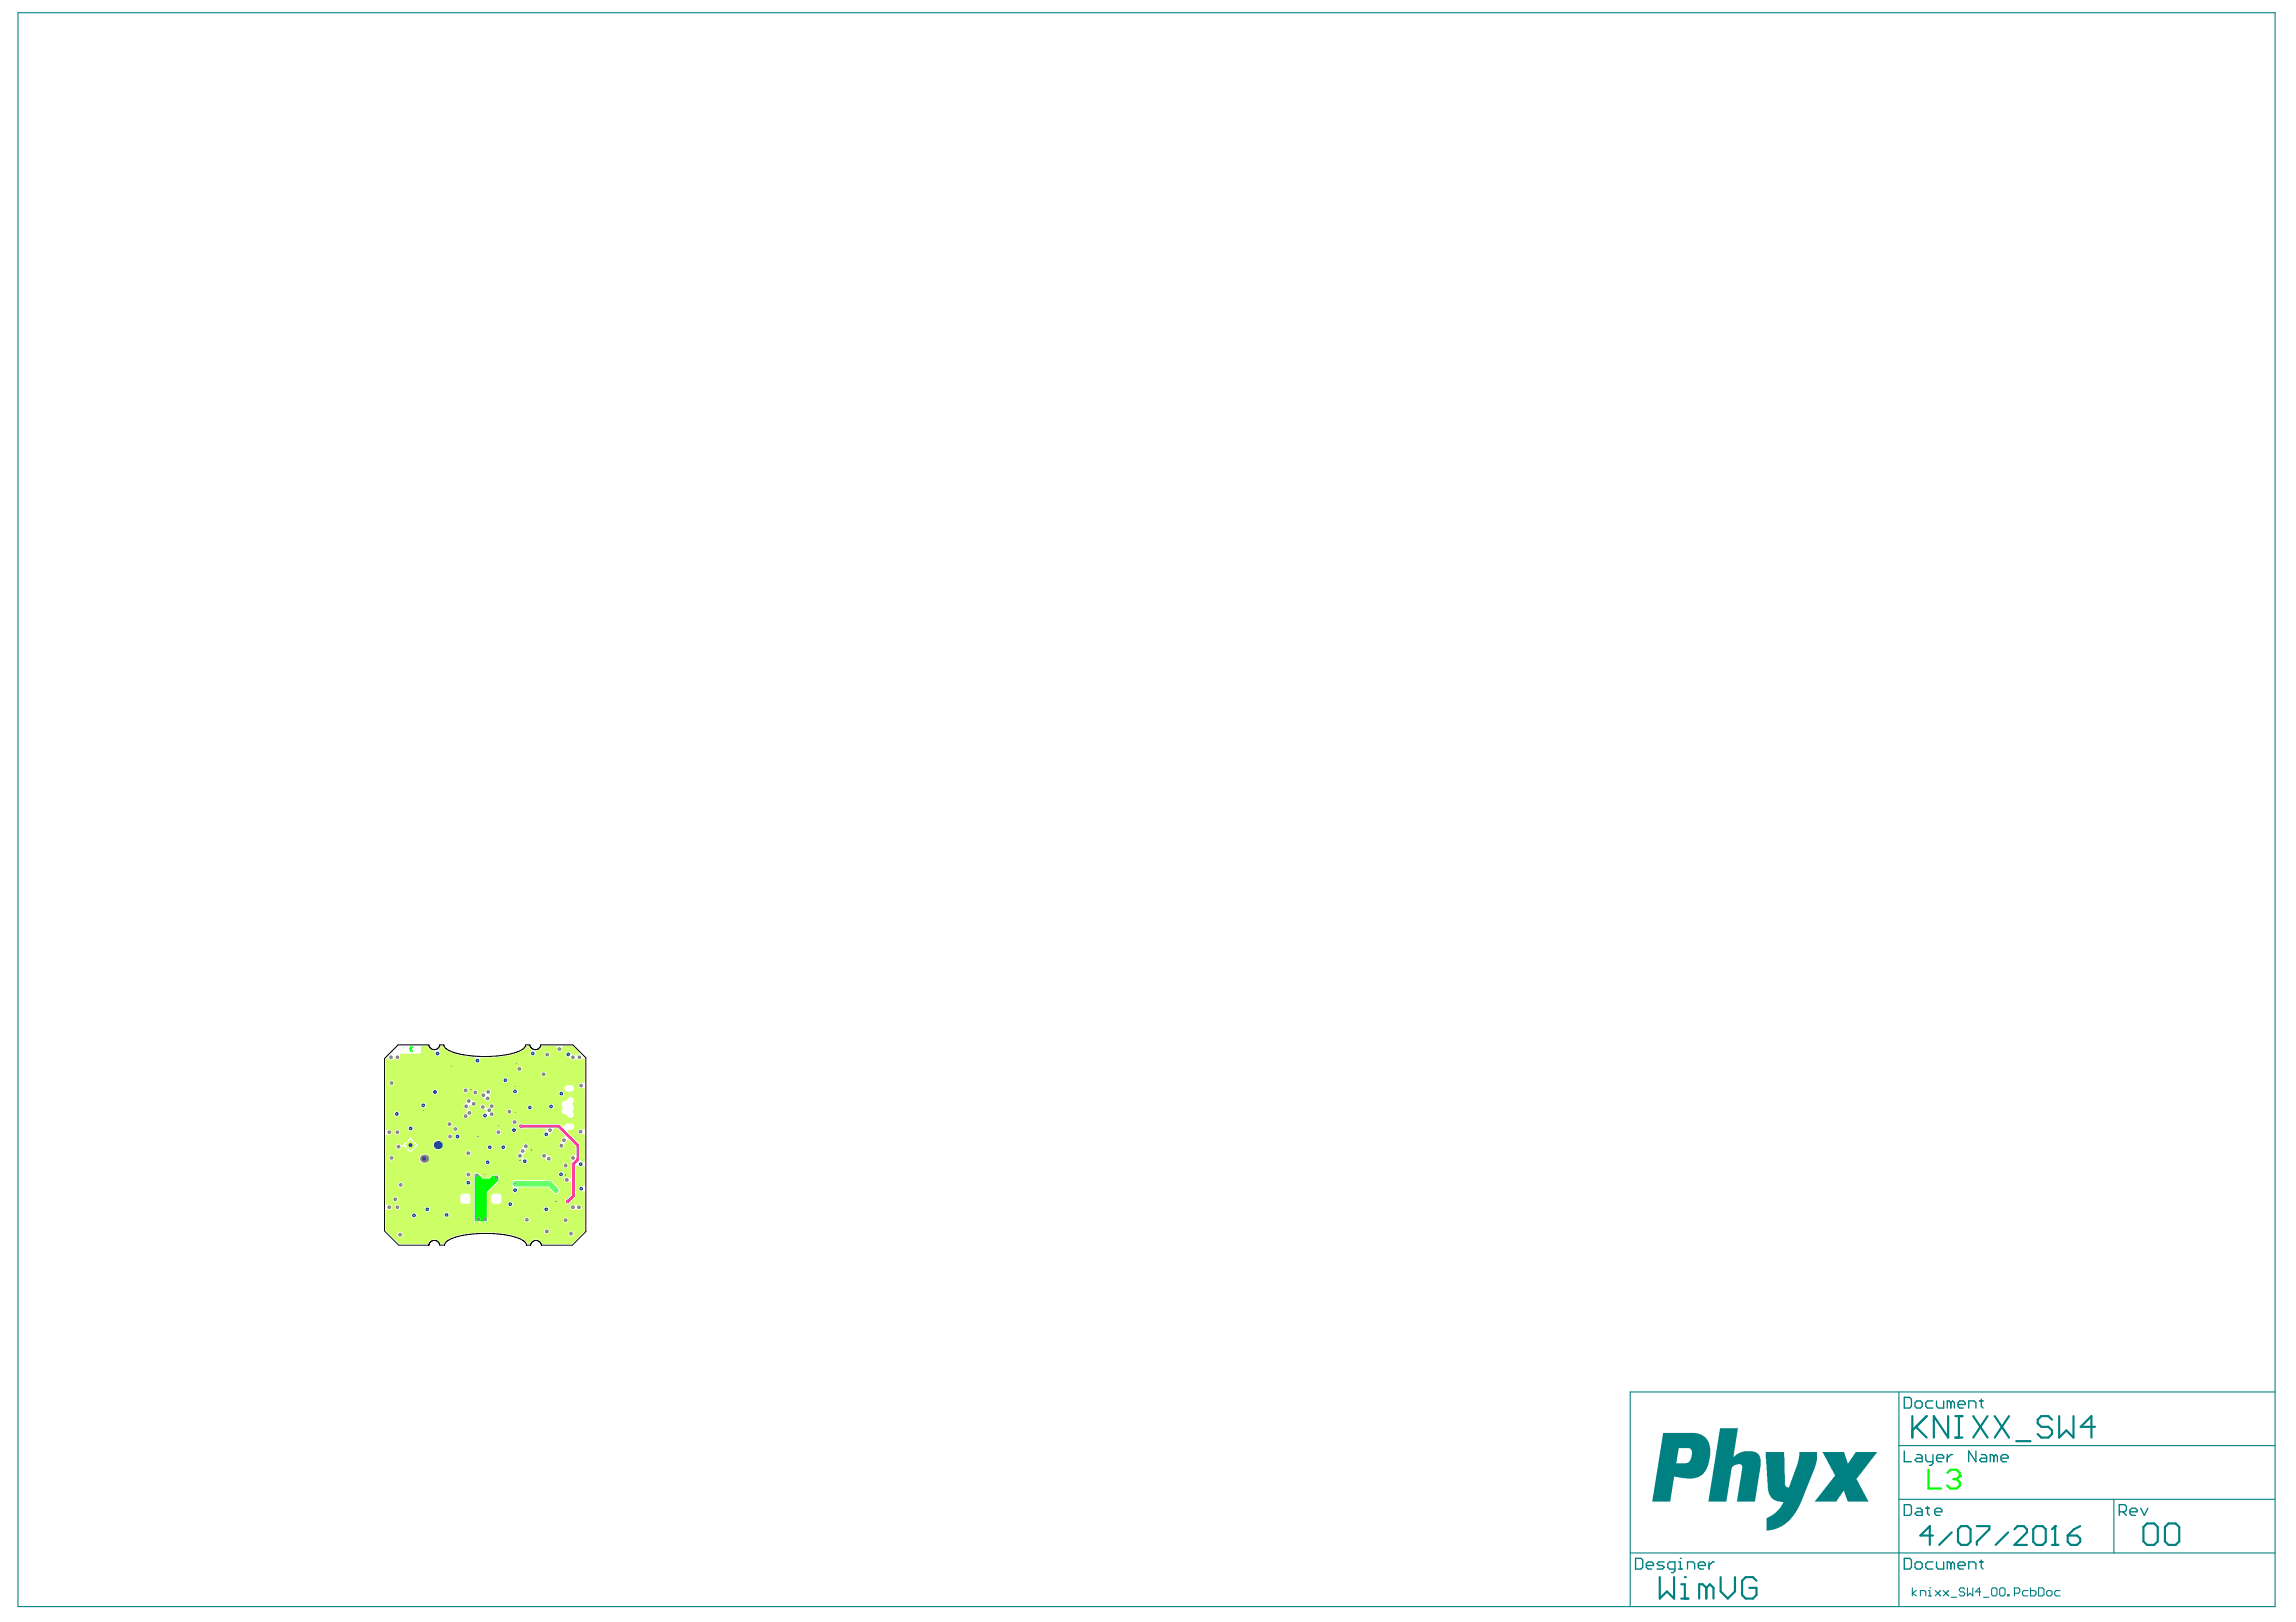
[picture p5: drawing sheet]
<svg xmlns="http://www.w3.org/2000/svg" width="297mm" height="210mm" viewBox="0 0 297 210" stroke-linecap="round" stroke-linejoin="round" font-family="sans-serif">
<g fill="#008080">
<path d="M228.4 187.9h2.4l.1 4.2 .1 .2 .3 .2h.2l1.1-3.1 .2-1v-.5h2.3v1.1l-.4 1.2-1.9 4.6-.7 1.3-1.1 1.1-.9 .6-.8 .2-.8 .1v-1.2a.45 .45 0 0 1 .4-.6l.8-.5 .5-.5 .5-.9-.6-.1-.6-.2-.4-.3-.3-.5-.1-.7z"/>
<path d="M235.8 187.9h2.8l.4 1.5 .2-.1 .9-1.4h2.8l-2.6 3.3a.38 .38 0 0 0 .1 .5l1.3 2.6h-2.6l-.5-1.3h-.1l-.9 1.3h-2.8l2.2-2.8 .1-.3a.34 .34 0 0 0 .1-.5z"/>
<path d="M222.5 184.8h2.4l-.7 3.7 .8-.5 .7-.2 1.3 .1 .4 .2 .3 .4 .1 .3v.9l-.8 4.6h-2.3l.7-4.1a.58 .58 0 0 0-.1-.7h-.7l-.3 .2a.59 .59 0 0 0-.3 .7l-.7 3.9h-2.3z"/>
<path d="M215.1 185.4h4.2l.9 .3 .6 .5 .4 .7 .1 .5-.1 1.3-.2 .9-.3 .7-.3 .4-.5 .4-.9 .2h-.9l-1.5-.2-.5 3.2h-2.4zM217.2 187.4l-.3 2h1.2l.3-.1 .4-.5 .1-.8a.56 .56 0 0 0-.3-.6z"/>
</g>
<g fill="none" stroke="#008080" stroke-width=".14">
<path d="M2.3 1.7h292v206.2h-292zM245.7 180.1v27.8M245.7 194h48.6M245.7 187.1h48.6M273.5 194v7M294.3 180.1h-83.4v27.8M210.9 201h83.4M247.4 205.5v1M247.9 205.8l-.5 .4 .5 .3M248.4 206.5v-.7h.6l.1 .2v.5M249.5 205.8h.2v.7M249.5 206.5h.3"/>
<path d="M249.7 205.5h.1M250.4 205.8l.7 .7M251.1 205.8l-.7 .7M251.4 205.8l.7 .7M252.1 205.8l-.7 .7M252.4 206.7h.7M254.2 205.7l-.2-.2h-.3l-.2 .2v.1l.2 .2h.3l.2 .2v.2l-.2 .1h-.3l-.2-.1M254.5 205.5v1l.4-.3 .3 .3v-1M256.3 206h-.7l.5-.5v1M256.6 206.7h.7M257.7 205.7l.1-.2h.4l.2 .2v.7l-.2 .1h-.4l-.1-.1zM258.7 205.7l.2-.2h.3l.2 .2v.7l-.2 .1h-.3l-.2-.1z"/>
<path d="M259.7 206.4h.2v.1h-.2zM260.6 206.2h.5l.2-.2v-.3l-.2-.2h-.5v1M262.3 205.8h-.5l-.1 .2v.4l.1 .1h.5M262.7 205.5v1h.5l.2-.1v-.4l-.2-.2h-.5M263.7 205.5h.6l.1 .2v.7l-.1 .1h-.6zM264.8 206l.2-.2h.3l.2 .2v.4l-.2 .1h-.3l-.2-.1zM266.5 205.8h-.5l-.2 .2v.4l.2 .1h.5"/>
</g>
<g fill="none" stroke="#008080" stroke-width=".17">
<path d="M246.4 194.7h.7l.2 .3v.9l-.2 .2h-.7zM246.4 180.8h.7l.2 .3v.9l-.2 .2h-.7zM246.4 187.8v1.4h.9M247.8 181.5l.2-.2h.4l.3 .2v.5l-.3 .2h-.4l-.2-.2zM248 195.2h.4l.3 .2v.7h-.7l-.2-.2 .2-.3h.7M248 188.2h.4l.3 .3v.7h-.7l-.2-.3 .2-.2h.7M249.1 195.2h.5M249.1 188.2v.7l.3 .3h.7M249.4 195v.9l.2 .2M250.1 181.3h-.7l-.3 .2v.5l.3 .2h.7M250.1 188.2v1.2l-.3 .2h-.2M250.3 195.6h.9v-.2l-.2-.2h-.5l-.2 .2v.5l.2 .2h.5"/>
<path d="M250.5 188.7h1v-.2l-.3-.3h-.4l-.3 .3v.4l.3 .3h.4M250.5 181.3v.7l.3 .2h.7v-.9M251.9 188.2v1M252.4 181.5l-.2-.2h-.3v.9M252.4 181.5l.2-.2 .2 .2v.7M252.4 181.5v.7M252.6 188.2h-.2l-.5 .5M253.3 181.8h.9v-.3l-.2-.2h-.5l-.2 .2v.5l.2 .2h.5M254.7 182.2v-.9h.7l.2 .2v.7M255.6 187.8v1.4l-.9-1.4v1.4M256.1 181.3h.5M256.3 188.2h.5l.2 .3v.7h-.7l-.2-.3 .2-.2h.7"/>
<path d="M256.3 181.1v.9l.3 .2M257.9 188.5l-.2-.3h-.2v1M257.9 188.5v.7M257.9 188.5l.3-.3 .2 .3v.7M258.9 188.7h.9v-.2l-.2-.3h-.5l-.2 .3v.4l.2 .3h.5M274.2 195.6h.7l.2-.2v-.4l-.2-.3h-.7v1.4M274.6 195.6l.5 .5M275.6 195.6h.9v-.2l-.2-.2h-.5l-.2 .2v.5l.2 .2h.5M277 195.2l.4 .9 .5-.9M211.6 201.7h.7l.2 .2v.9l-.2 .3h-.7zM213 202.6h.9v-.2l-.2-.3h-.5l-.2 .3v.4l.2 .3h.5M215.3 202.1h-.7l-.2 .3 .2 .2h.5l.2 .2-.2 .3h-.7"/>
<path d="M216.7 203.1h-.7l-.2-.3v-.4l.2-.3h.7v1.2l-.2 .2h-.3M217.2 203.1h.4M217.2 202.1h.2v1M217.4 201.7h.1M218.3 203.1v-1h.7l.2 .3v.7M219.7 202.6h.9v-.2l-.2-.3h-.5l-.2 .3v.4l.2 .3h.5M221.1 202.1v1M221.8 202.1h-.2l-.5 .5M246.4 201.7h.7l.2 .2v.9l-.2 .3h-.7zM247.8 202.4l.2-.3h.4l.3 .3v.4l-.3 .3h-.4l-.2-.3zM250.1 202.1h-.7l-.3 .3v.4l.3 .3h.7M250.5 202.1v.7l.3 .3h.7v-1"/>
<path d="M252.4 202.4l-.2-.3h-.3v1M252.4 202.4v.7M252.4 202.4l.2-.3 .2 .3v.7M253.3 202.6h.9v-.2l-.2-.3h-.5l-.2 .3v.4l.2 .3h.5M254.7 203.1v-1h.7l.2 .3v.7M256.1 202.1h.5M256.3 201.9v.9l.3 .3"/>
</g>
<g fill="none" stroke="#008080" stroke-width=".28">
<path d="M247.4 183.3v2.7M247.9 184.6l1.4 1.4M249.3 183.3l-1.9 1.8M250.1 198.7h-1.7l1.3-1.2v2.4M252 183.3v2.7l-1.8-2.7v2.7M252.5 198.3l-1.6 1.6M253 183.3h.9M253 186h.9M253.3 197.9l.4-.4h.8l.4 .4v1.6l-.4 .4h-.8l-.4-.4zM253.4 183.3v2.7M255.3 183.3l1.8 2.7M255.7 197.5h1.7v.4l-1.7 1.6v.4"/>
<path d="M257.1 183.3l-1.8 2.7M258.1 183.3l1.8 2.7M259.8 198.3l-1.6 1.6M259.9 183.3l-1.8 2.7M260.6 197.9l.4-.4h.8l.4 .4v.4l-1.6 1.6h1.6M260.8 186.5h1.9M263 197.9l.4-.4h.9l.4 .4v1.6l-.4 .4h-.9l-.4-.4zM265.5 183.7l-.5-.4h-.9l-.5 .4v.5l.5 .4h.9l.5 .5v.5l-.5 .4h-.9l-.5-.4M265.5 199.9h.8M265.9 197.5h.1M265.9 197.5v2.4M265.9 197.5l-.4 .4"/>
<path d="M266.4 183.3v2.7l.9-.9 1 .9v-2.7M267.5 198.7h1.2l.4 .4v.4l-.4 .4h-.8l-.4-.4zM269.1 197.5l-.8 .4-.8 .8M271 184.6h-1.8l1.4-1.3v2.7M277.3 197.6l.5-.4h.9l.5 .4v1.9l-.5 .4h-.9l-.5-.4zM280.1 197.6l.4-.4h1l.4 .4v1.9l-.4 .4h-1l-.4-.4zM214.7 204.1v2.8l1-1 .9 1v-2.8M217.5 206.9h.9M217.5 205h.5v1.9M218 204.1h.1M220.8 205.5l-.5-.5h-.5v1.9M220.8 205.5v1.4"/>
<path d="M220.8 205.5l.4-.5 .5 .5v1.4M222.6 204.1v1.8l.9 1 1-1v-1.8M227.2 204.6l-.4-.5h-1l-.4 .5v1.8l.4 .5h1l.4-.5v-.9h-.9"/>
</g>
<path d="M61.4 151.9h.4l.7 .6h.8l.4-.4h.8v.7l-1.5 1.5v3.7h-1.6z" fill="#0f0"/>
<path d="M49.9 137.1l.2-.1h.2a.45 .45 0 0 0 .7 0h.1a.37 .37 0 0 0 .5 .1 .37 .37 0 0 0 .1-.5l.1-.3h2.6v-.1v-.8h1l.2 .3 .5 .3 .2 .3a.36 .36 0 0 0 .2 .4 .36 .36 0 0 0 .5-.3 .36 .36 0 0 0-.2-.4v-.3l.2-.3h.3l.4 .5 .7 .3 1.2 .4 1.7 .2 .2 .3a.35 .35 0 0 0 .3 .5 .35 .35 0 0 0 .3-.5l.2-.2 2.3-.1 2-.4 1-.4 .4-.3 .1-.3h.3l.3 .4v.3a.35 .35 0 0 0 .2 .6 .35 .35 0 0 0 .4-.5l.1-.2 .5-.3 .2-.3h1.8l.1 .2a.35 .35 0 0 0 .4 .5 .35 .35 0 0 0 .3-.5l.2-.2h1.2l.8 .8-.1 .3a.45 .45 0 0 1-.6 0l-.2-.1a.41 .41 0 0 0-.4-.3 .41 .41 0 0 0-.4 .4 .48 .48 0 0 0 .4 .4l.2 .1a.43 .43 0 0 0 .7 0h.1a.4 .4 0 0 0 .7 0l.4 .1v3l-.3 .1a.35 .35 0 0 0-.6 .3 .35 .35 0 0 0 .6 .3l.3 .1v5.2l-.3 .1a.35 .35 0 0 0-.5 0 .35 .35 0 0 0 0 .5 .35 .35 0 0 0 .5 0l.3 .2v3.4l-.3 .1-.4-.3v-2l-1.6-1.6 .1-.3h.4a.4 .4 0 0 0 .4-.4 .4 .4 0 0 0-.4-.4h-.6l-.3 .3-.3 .1-.4-.3h-4.7a.35 .35 0 0 0-.5 0 .35 .35 0 0 0 .1 .5 .35 .35 0 0 0 .4 0h2.9l.2 .2-.1 .2a.37 .37 0 0 0-.3 .4 .37 .37 0 0 0 .3 .3 .37 .37 0 0 0 .4-.2l.4-.4 .3-.4 .5-.1 .9 .9-.1 .3a.41 .41 0 0 0-.4 .5l-.1 .2a.37 .37 0 0 0-.2 .5 .37 .37 0 0 0 .5 .2 .37 .37 0 0 0 .2-.5l.3-.5 .3-.2 .9 .9v1l-.3 .2a.35 .35 0 0 0-.4 .2 .35 .35 0 0 0 .1 .4v2.2l-.1 .2h-.2a.35 .35 0 0 0-.5-.1 .35 .35 0 0 0 0 .6 .35 .35 0 0 0 .6-.2l.2 .2v1.6l-.5 .5a.35 .35 0 0 0-.3 .4 .35 .35 0 0 0 .3 .3 .35 .35 0 0 0 .4-.3l.7-.7v-3.9l.3-.1a.45 .45 0 0 0 .7 .1l.2 .1v2.4l-.3 .1a.35 .35 0 0 0-.6 .3 .35 .35 0 0 0 .6 .3l.3 .1v5.1l-1.7 1.7h-3.8l-.3-.4-.6-.2-.5 .2-.3 .4h-.3l-.1-.3-.4-.3-1-.4-1.7-.4-2-.1-2.1 .1-1.7 .3-1.3 .5-.3 .3-.2 .3h-.4l-.3-.4-.5-.2-.5 .2-.3 .4h-3.7l-1.8-1.8v-2.6l.3-.1a.35 .35 0 0 0 .4 0 .35 .35 0 0 0 0-.5 .35 .35 0 0 0-.4 0l-.3-.2v-8.9l.2-.1a.41 .41 0 0 0 .4 0 .41 .41 0 0 0 .2-.4 .43 .43 0 0 0-.6-.2l-.2-.1zM70.5 136.5a.35 .35 0 0 0 .7 0 .35 .35 0 0 0-.7 0zM66.8 138.3a.35 .35 0 0 0 .7 0 .35 .35 0 0 0-.7 0zM70 139a.35 .35 0 0 0 .7 0 .35 .35 0 0 0-.7 0zM65 139.8a.35 .35 0 0 0 .7 0 .35 .35 0 0 0-.7 0zM50.3 140.1a.35 .35 0 0 0 .7 0 .35 .35 0 0 0-.7 0zM73.1 140.6a.4 .4 0 0 0 0 .4 .4 .4 0 0 0 .3 .2h.5a.4 .4 0 0 0 .4-.4 .4 .4 0 0 0-.4-.4h-.5zM62.3 141.5a.41 .41 0 0 0 0 .4 .41 .41 0 0 0 .4 .2 .38 .38 0 0 0 .5 .4 .38 .38 0 0 0 .1-.6v-.2a.38 .38 0 0 0 .1-.7 .38 .38 0 0 0-.6 .3zM59.9 141.1a.35 .35 0 0 0 .7 0 .35 .35 0 0 0-.7 0zM66.3 141.2a.35 .35 0 0 0 .7 0 .35 .35 0 0 0-.7 0zM55.9 141.3a.35 .35 0 0 0 .7 0 .35 .35 0 0 0-.7 0zM61.1 141.4a.35 .35 0 0 0 .7 0 .35 .35 0 0 0-.7 0zM72.3 141.5a.35 .35 0 0 0 .7 0 .35 .35 0 0 0-.7 0zM60.4 142.2l-.1 .2a.71 .71 0 0 1-.3 .6 .39 .39 0 0 0 .4 .6l.1 .1a.48 .48 0 0 1-.5 .5 .37 .37 0 0 0 .2 .6 .37 .37 0 0 0 .5-.4 .39 .39 0 0 0 .4-.4 .39 .39 0 0 0-.4-.4l-.1-.2 .1-.3 .3-.1a.36 .36 0 0 0 .6-.1 .36 .36 0 0 0-.4-.4l-.2-.1a.36 .36 0 0 0-.6-.2zM54.4 143a.35 .35 0 0 0 .7 0 .35 .35 0 0 0-.7 0zM62.2 143a.35 .35 0 0 0 0 .5 .35 .35 0 0 0 .5 0l.2 .1a.38 .38 0 0 1-.4 .5 .35 .35 0 0 0 0 .5 .35 .35 0 0 0 .6-.1l.2-.1a.36 .36 0 0 0 .6 0 .36 .36 0 0 0-.2-.6l-.1-.2a.39 .39 0 0 0 .4-.4 .39 .39 0 0 0-.3-.4 .41 .41 0 0 0-.5 .5l-.1 .1-.3-.1a.36 .36 0 0 0-.2-.4 .36 .36 0 0 0-.4 .1zM70.9 143.2a.35 .35 0 0 0 .7 0 .35 .35 0 0 0-.7 0zM68.2 143.3a.35 .35 0 0 0 .7 0 .35 .35 0 0 0-.7 0zM65.6 143.8a.35 .35 0 0 0 .7 0 .35 .35 0 0 0-.7 0zM51 144.2a.35 .35 0 0 0 .7 0 .35 .35 0 0 0-.7 0zM72.8 142.6a.5 .5 0 0 0 0 .6v.2a.49 .49 0 0 0-.1 .6 .49 .49 0 0 0 .6 .2 .56 .56 0 0 0 .7 .4 .48 .48 0 0 0 .1-.7v-.2a.55 .55 0 0 0 0-.7v-.2a.46 .46 0 0 0-.1-.8 .46 .46 0 0 0-.7 .4zM66.2 145.2a.35 .35 0 0 0 .7 0 .35 .35 0 0 0-.7 0zM57.8 145.5a.35 .35 0 0 0 .7 0 .35 .35 0 0 0-.7 0zM52.8 146a.35 .35 0 0 0 .7 0 .35 .35 0 0 0-.7 0zM58.6 146.1a.35 .35 0 0 0 .7 0 .35 .35 0 0 0-.7 0zM66.2 146.2a.35 .35 0 0 0 .6 0 .35 .35 0 0 0-.6 0zM64.1 146.5a.35 .35 0 0 0 .7 0 .35 .35 0 0 0-.7 0zM51.1 146.5a.35 .35 0 0 0 .7 0 .35 .35 0 0 0-.7 0zM58.9 147.1a.35 .35 0 0 0 .6 0 .35 .35 0 0 0-.6 0zM57.9 147.1a.35 .35 0 0 0 .7 0 .35 .35 0 0 0-.7 0zM52.7 147.6l.4 .5 .4-.5-.4-.4zM51.3 148.2a.36 .36 0 0 0 .2 .5 .36 .36 0 0 0 .4-.3l.4-.1 .2 .3 .5-.4-.5-.4-.2 .2a.54 .54 0 0 1-.7 .1zM53.2 148.2l.5 .4 .4-.4-.4-.4zM64.8 148.5a.35 .35 0 0 0 .7 0 .35 .35 0 0 0-.7 0zM63 148.5a.35 .35 0 0 0 .7 0 .35 .35 0 0 0-.7 0zM56 148.2a.65 .65 0 0 0 1.3 0 .65 .65 0 0 0-1.3 0zM52.7 148.7l.4 .5 .4-.5-.4-.4zM60.2 149.2a.35 .35 0 0 0 .7 0 .35 .35 0 0 0-.7 0zM50.3 149.9a.35 .35 0 0 0 .7 0 .35 .35 0 0 0-.7 0zM70.1 149.3a.41 .41 0 0 0 0 .5 .41 .41 0 0 0 .4 .2l.2 .1a.36 .36 0 0 0 .4 .2 .36 .36 0 0 0 .2-.4 .36 .36 0 0 0-.3-.3l-.3-.1a.36 .36 0 0 0-.6-.2zM54.2 150a.65 .65 0 0 0 1.3 0 .65 .65 0 0 0-1.3 0zM67.8 148.1l-.8 1.2a.35 .35 0 0 0 0 .5 .35 .35 0 0 0 .4 .1l.2 .2a.35 .35 0 0 0 .2 .5 .35 .35 0 0 0 .4-.3 .35 .35 0 0 0-.4-.4l-.2-.1 .1-.4 .5-.7a.35 .35 0 0 0 .1-.6 .35 .35 0 0 0-.5 0zM62.7 150.4a.35 .35 0 0 0 .7 0 .35 .35 0 0 0-.7 0zM72.8 150.8a.35 .35 0 0 0 .7 0 .35 .35 0 0 0-.7 0zM72.2 152a.35 .35 0 0 0 .7 0 .35 .35 0 0 0-.7 0zM60.2 152a.35 .35 0 0 0 .7 0 .35 .35 0 0 0-.7 0zM60.2 153a.35 .35 0 0 0 .7 0 .35 .35 0 0 0-.7 0zM51.5 153.3a.35 .35 0 0 0 .7 0 .35 .35 0 0 0-.7 0zM66.3 152.9a.58 .58 0 0 0 .1 .7 .49 .49 0 0 0 .1 .8 .35 .35 0 0 0 .4-.1 .35 .35 0 0 0 .1-.4l.1-.3h3.8l.7 .8a.45 .45 0 0 0 .7 0 .45 .45 0 0 0 0-.7l-.9-.9-.3-.1h-4.5zM50.8 155.2a.35 .35 0 0 0 .7 0 .35 .35 0 0 0-.7 0zM59.5 155.2a.75 .75 0 0 0 1.5 0 .75 .75 0 0 0-1.5 0zM63.5 155.2a.75 .75 0 0 0 1.5 0 .75 .75 0 0 0-1.5 0zM73.9 156a.38 .38 0 0 0 0 .5 .38 .38 0 0 0 .6 0h.1a.37 .37 0 0 0 .6-.1 .37 .37 0 0 0-.4-.5 .65 .65 0 0 1-.7 0zM65.7 155.8a.35 .35 0 0 0 .7 0 .35 .35 0 0 0-.7 0zM51.1 156.2a.35 .35 0 0 0 .7 0 .35 .35 0 0 0-.7 0zM70.3 156.5a.35 .35 0 0 0 .7 0 .35 .35 0 0 0-.7 0zM54.9 156.5a.35 .35 0 0 0 .7 0 .35 .35 0 0 0-.7 0zM57.4 157.2a.35 .35 0 0 0 .7 0 .35 .35 0 0 0-.7 0zM53.2 157.3a.35 .35 0 0 0 .7 0 .35 .35 0 0 0-.7 0zM61.3 151.8v6.3l.1 .1h1.6l.1-.2v-3.7l1.5-1.5v-.7l-.1-.1h-.8l-.4 .4h-.8l-.6-.6zM67.8 157.8a.35 .35 0 0 0 .7 0 .35 .35 0 0 0-.7 0zM72.8 157.9a.35 .35 0 0 0 .7 0 .35 .35 0 0 0-.7 0zM70.4 159.4a.35 .35 0 0 0 .7 0 .35 .35 0 0 0-.7 0zM73.5 159.6a.35 .35 0 0 0 .7 0 .35 .35 0 0 0-.7 0zM51.4 159.8a.35 .35 0 0 0 .7 0 .35 .35 0 0 0-.7 0z" fill="#cf6"/>
<path d="M67.4 145.8l4.9-.1 2.5 2.5v1.8l-.6 .6v4.1l-.7 .8" fill="none" stroke="#f39" stroke-width=".35"/>
<path d="M66.6 153.2h4.5l.8 .8" fill="none" stroke="#6f6" stroke-width=".7"/>
<path d="M53.1 135.7h.1M53.1 135.7v.1M53.1 135.8v.2l.3-.1M53.1 135.8h.1M53.4 135.6l-.3-.1v.2" fill="none" stroke="#0f0" stroke-width=".13"/>
<path d="M249.5 190.2v2.4h1.6M251.9 190.6l.4-.4h.8l.4 .4v.4M252.7 191.4h.4M253.1 191.4l.4 .4v.4l-.4 .4h-.8l-.4-.4M253.5 191h.1M253.5 191l-.4 .4" fill="none" stroke="#0f0" stroke-width=".28"/>
<circle cx="71.3" cy="143.2" r=".24" fill="#03c"/>
<circle cx="71.3" cy="143.2" r=".1" fill="#a6968d"/>
<circle cx="63.4" cy="148.5" r=".24" fill="#03c"/>
<circle cx="63.4" cy="148.5" r=".1" fill="#a6968d"/>
<circle cx="70.7" cy="159.4" r=".24" fill="#808080"/>
<circle cx="70.7" cy="159.4" r=".1" fill="#a6968d"/>
<circle cx="73.2" cy="157.9" r=".24" fill="#808080"/>
<circle cx="73.2" cy="157.9" r=".1" fill="#a6968d"/>
<circle cx="73.9" cy="159.6" r=".24" fill="#808080"/>
<circle cx="73.9" cy="159.6" r=".1" fill="#a6968d"/>
<circle cx="71.2" cy="146.3" r=".24" fill="#808080"/>
<circle cx="71.2" cy="146.3" r=".1" fill="#a6968d"/>
<circle cx="73" cy="147.6" r=".24" fill="#808080"/>
<circle cx="73" cy="147.6" r=".1" fill="#a6968d"/>
<circle cx="70.3" cy="139" r=".24" fill="#808080"/>
<circle cx="70.3" cy="139" r=".1" fill="#a6968d"/>
<circle cx="62.7" cy="144.4" r=".24" fill="#03c"/>
<circle cx="62.7" cy="144.4" r=".1" fill="#a6968d"/>
<circle cx="63.6" cy="144.2" r=".24" fill="#808080"/>
<circle cx="63.6" cy="144.2" r=".1" fill="#a6968d"/>
<circle cx="62.5" cy="143.3" r=".24" fill="#808080"/>
<circle cx="62.5" cy="143.3" r=".1" fill="#a6968d"/>
<circle cx="58.4" cy="138" r=".24" fill="#cf6"/>
<circle cx="58.4" cy="138" r=".1" fill="#a6968d"/>
<circle cx="65.4" cy="139.8" r=".24" fill="#03c"/>
<circle cx="65.4" cy="139.8" r=".1" fill="#a6968d"/>
<circle cx="63.1" cy="142.1" r=".24" fill="#808080"/>
<circle cx="63.1" cy="142.1" r=".1" fill="#a6968d"/>
<circle cx="63.3" cy="143.7" r=".24" fill="#808080"/>
<circle cx="63.3" cy="143.7" r=".1" fill="#a6968d"/>
<circle cx="60.3" cy="143.2" r=".24" fill="#808080"/>
<circle cx="60.3" cy="143.2" r=".1" fill="#a6968d"/>
<circle cx="60.7" cy="142.5" r=".24" fill="#808080"/>
<circle cx="60.7" cy="142.5" r=".1" fill="#a6968d"/>
<circle cx="61.5" cy="141.4" r=".24" fill="#808080"/>
<circle cx="61.5" cy="141.4" r=".1" fill="#a6968d"/>
<circle cx="60.9" cy="141" r=".24" fill="#cf6"/>
<circle cx="60.9" cy="141" r=".1" fill="#a6968d"/>
<circle cx="60.2" cy="141.1" r=".24" fill="#808080"/>
<circle cx="60.2" cy="141.1" r=".1" fill="#a6968d"/>
<circle cx="66.6" cy="154" r=".24" fill="#03c"/>
<circle cx="66.6" cy="154" r=".1" fill="#a6968d"/>
<circle cx="66.6" cy="153.2" r=".24" fill="#6f6"/>
<circle cx="66.6" cy="153.2" r=".1" fill="#a6968d"/>
<circle cx="71.9" cy="154" r=".24" fill="#6f6"/>
<circle cx="71.9" cy="154" r=".1" fill="#a6968d"/>
<circle cx="66" cy="155.8" r=".24" fill="#03c"/>
<circle cx="66" cy="155.8" r=".1" fill="#a6968d"/>
<circle cx="57.8" cy="157.2" r=".24" fill="#03c"/>
<circle cx="57.8" cy="157.2" r=".1" fill="#a6968d"/>
<circle cx="62.7" cy="157.8" r=".24" fill="#808080"/>
<circle cx="62.7" cy="157.8" r=".1" fill="#a6968d"/>
<circle cx="61.9" cy="157.8" r=".24" fill="#808080"/>
<circle cx="61.9" cy="157.8" r=".1" fill="#a6968d"/>
<circle cx="64.2" cy="152.4" r=".24" fill="#808080"/>
<circle cx="64.2" cy="152.4" r=".1" fill="#a6968d"/>
<circle cx="61.7" cy="152.1" r=".24" fill="#808080"/>
<circle cx="61.7" cy="152.1" r=".1" fill="#a6968d"/>
<circle cx="68.2" cy="157.8" r=".24" fill="#808080"/>
<circle cx="68.2" cy="157.8" r=".1" fill="#a6968d"/>
<circle cx="51.1" cy="155.2" r=".24" fill="#808080"/>
<circle cx="51.1" cy="155.2" r=".1" fill="#a6968d"/>
<circle cx="58.2" cy="145.5" r=".24" fill="#808080"/>
<circle cx="58.2" cy="145.5" r=".1" fill="#a6968d"/>
<circle cx="58.2" cy="147.1" r=".24" fill="#808080"/>
<circle cx="58.2" cy="147.1" r=".1" fill="#a6968d"/>
<circle cx="58.9" cy="146.1" r=".24" fill="#808080"/>
<circle cx="58.9" cy="146.1" r=".1" fill="#a6968d"/>
<circle cx="51.8" cy="153.3" r=".24" fill="#808080"/>
<circle cx="51.8" cy="153.3" r=".1" fill="#a6968d"/>
<circle cx="51.6" cy="148.4" r=".24" fill="#808080"/>
<circle cx="51.6" cy="148.4" r=".1" fill="#a6968d"/>
<circle cx="59.2" cy="147.1" r=".24" fill="#03c"/>
<circle cx="59.2" cy="147.1" r=".1" fill="#a6968d"/>
<circle cx="60.6" cy="153" r=".24" fill="#03c"/>
<circle cx="60.6" cy="153" r=".1" fill="#a6968d"/>
<circle cx="73.3" cy="152.7" r=".24" fill="#808080"/>
<circle cx="73.3" cy="152.7" r=".1" fill="#a6968d"/>
<circle cx="60.6" cy="152" r=".24" fill="#808080"/>
<circle cx="60.6" cy="152" r=".1" fill="#a6968d"/>
<circle cx="60.6" cy="149.2" r=".24" fill="#808080"/>
<circle cx="60.6" cy="149.2" r=".1" fill="#a6968d"/>
<circle cx="60.2" cy="144.4" r=".24" fill="#808080"/>
<circle cx="60.2" cy="144.4" r=".1" fill="#a6968d"/>
<circle cx="60.7" cy="144" r=".24" fill="#808080"/>
<circle cx="60.7" cy="144" r=".1" fill="#a6968d"/>
<circle cx="61.3" cy="142.8" r=".24" fill="#808080"/>
<circle cx="61.3" cy="142.8" r=".1" fill="#a6968d"/>
<circle cx="67.9" cy="150.3" r=".24" fill="#03c"/>
<circle cx="67.9" cy="150.3" r=".1" fill="#a6968d"/>
<circle cx="61.8" cy="147.1" r=".24" fill="#cf6"/>
<circle cx="61.8" cy="147.1" r=".1" fill="#a6968d"/>
<circle cx="66.5" cy="146.2" r=".24" fill="#03c"/>
<circle cx="66.5" cy="146.2" r=".1" fill="#a6968d"/>
<circle cx="64.5" cy="145.7" r=".24" fill="#cf6"/>
<circle cx="64.5" cy="145.7" r=".1" fill="#a6968d"/>
<circle cx="66.6" cy="145.2" r=".24" fill="#808080"/>
<circle cx="66.6" cy="145.2" r=".1" fill="#a6968d"/>
<circle cx="67.4" cy="145.8" r=".24" fill="#f39"/>
<circle cx="67.4" cy="145.8" r=".1" fill="#a6968d"/>
<circle cx="71.9" cy="155.5" r=".24" fill="#cf6"/>
<circle cx="71.9" cy="155.5" r=".1" fill="#a6968d"/>
<circle cx="70.7" cy="156.5" r=".24" fill="#03c"/>
<circle cx="70.7" cy="156.5" r=".1" fill="#a6968d"/>
<circle cx="55.3" cy="156.5" r=".24" fill="#03c"/>
<circle cx="55.3" cy="156.5" r=".1" fill="#a6968d"/>
<circle cx="53.6" cy="157.3" r=".24" fill="#03c"/>
<circle cx="53.6" cy="157.3" r=".1" fill="#a6968d"/>
<circle cx="62.7" cy="152" r=".24" fill="#cf6"/>
<circle cx="62.7" cy="152" r=".1" fill="#a6968d"/>
<circle cx="67.6" cy="149" r=".24" fill="#808080"/>
<circle cx="67.6" cy="149" r=".1" fill="#a6968d"/>
<circle cx="67.3" cy="149.6" r=".24" fill="#808080"/>
<circle cx="67.3" cy="149.6" r=".1" fill="#a6968d"/>
<circle cx="67.3" cy="150.2" r=".24" fill="#cf6"/>
<circle cx="67.3" cy="150.2" r=".1" fill="#a6968d"/>
<circle cx="68" cy="148.3" r=".24" fill="#808080"/>
<circle cx="68" cy="148.3" r=".1" fill="#a6968d"/>
<circle cx="65.1" cy="148.5" r=".24" fill="#03c"/>
<circle cx="65.1" cy="148.5" r=".1" fill="#a6968d"/>
<circle cx="63.2" cy="141.3" r=".24" fill="#808080"/>
<circle cx="63.2" cy="141.3" r=".1" fill="#a6968d"/>
<circle cx="62.5" cy="141.7" r=".24" fill="#808080"/>
<circle cx="62.5" cy="141.7" r=".1" fill="#a6968d"/>
<circle cx="67.2" cy="138.3" r=".24" fill="#808080"/>
<circle cx="67.2" cy="138.3" r=".1" fill="#a6968d"/>
<circle cx="66.8" cy="137.6" r=".24" fill="#cf6"/>
<circle cx="66.8" cy="137.6" r=".1" fill="#a6968d"/>
<circle cx="68.5" cy="143.3" r=".24" fill="#03c"/>
<circle cx="68.5" cy="143.3" r=".1" fill="#a6968d"/>
<circle cx="72.6" cy="141.5" r=".24" fill="#03c"/>
<circle cx="72.6" cy="141.5" r=".1" fill="#a6968d"/>
<circle cx="72.6" cy="148.3" r=".24" fill="#808080"/>
<circle cx="72.6" cy="148.3" r=".1" fill="#a6968d"/>
<circle cx="70.4" cy="149.6" r=".24" fill="#808080"/>
<circle cx="70.4" cy="149.6" r=".1" fill="#a6968d"/>
<circle cx="66.6" cy="143.9" r=".24" fill="#cf6"/>
<circle cx="66.6" cy="143.9" r=".1" fill="#a6968d"/>
<circle cx="66.6" cy="140.5" r=".24" fill="#cf6"/>
<circle cx="66.6" cy="140.5" r=".1" fill="#a6968d"/>
<circle cx="66.6" cy="141.2" r=".24" fill="#03c"/>
<circle cx="66.6" cy="141.2" r=".1" fill="#a6968d"/>
<circle cx="61.8" cy="137.3" r=".24" fill="#03c"/>
<circle cx="61.8" cy="137.3" r=".1" fill="#a6968d"/>
<circle cx="70.8" cy="136.5" r=".24" fill="#808080"/>
<circle cx="70.8" cy="136.5" r=".1" fill="#a6968d"/>
<circle cx="73.5" cy="136.5" r=".24" fill="#03c"/>
<circle cx="73.5" cy="136.5" r=".1" fill="#a6968d"/>
<circle cx="72.4" cy="135.8" r=".24" fill="#808080"/>
<circle cx="72.4" cy="135.8" r=".1" fill="#a6968d"/>
<circle cx="75.2" cy="140.5" r=".24" fill="#808080"/>
<circle cx="75.2" cy="140.5" r=".1" fill="#a6968d"/>
<circle cx="51.8" cy="159.8" r=".24" fill="#808080"/>
<circle cx="51.8" cy="159.8" r=".1" fill="#a6968d"/>
<circle cx="50.4" cy="146.5" r=".24" fill="#808080"/>
<circle cx="50.4" cy="146.5" r=".1" fill="#a6968d"/>
<circle cx="51.4" cy="146.5" r=".24" fill="#808080"/>
<circle cx="51.4" cy="146.5" r=".1" fill="#a6968d"/>
<circle cx="50.7" cy="149.9" r=".24" fill="#808080"/>
<circle cx="50.7" cy="149.9" r=".1" fill="#a6968d"/>
<circle cx="74.1" cy="156.2" r=".24" fill="#808080"/>
<circle cx="74.1" cy="156.2" r=".1" fill="#a6968d"/>
<circle cx="74.9" cy="156.2" r=".24" fill="#808080"/>
<circle cx="74.9" cy="156.2" r=".1" fill="#a6968d"/>
<circle cx="50.4" cy="156.2" r=".24" fill="#808080"/>
<circle cx="50.4" cy="156.2" r=".1" fill="#a6968d"/>
<circle cx="51.4" cy="156.2" r=".24" fill="#808080"/>
<circle cx="51.4" cy="156.2" r=".1" fill="#a6968d"/>
<circle cx="50.6" cy="136.8" r=".24" fill="#808080"/>
<circle cx="50.6" cy="136.8" r=".1" fill="#a6968d"/>
<circle cx="51.4" cy="136.8" r=".24" fill="#808080"/>
<circle cx="51.4" cy="136.8" r=".1" fill="#a6968d"/>
<circle cx="50.7" cy="140.1" r=".24" fill="#808080"/>
<circle cx="50.7" cy="140.1" r=".1" fill="#a6968d"/>
<circle cx="75" cy="136.8" r=".24" fill="#808080"/>
<circle cx="75" cy="136.8" r=".1" fill="#a6968d"/>
<circle cx="74.1" cy="136.8" r=".24" fill="#808080"/>
<circle cx="74.1" cy="136.8" r=".1" fill="#a6968d"/>
<circle cx="75.1" cy="146.5" r=".24" fill="#808080"/>
<circle cx="75.1" cy="146.5" r=".1" fill="#a6968d"/>
<circle cx="74.1" cy="149.9" r=".24" fill="#808080"/>
<circle cx="74.1" cy="149.9" r=".1" fill="#a6968d"/>
<circle cx="75.1" cy="150.7" r=".24" fill="#03c"/>
<circle cx="75.1" cy="150.7" r=".1" fill="#a6968d"/>
<circle cx="63.1" cy="150.4" r=".24" fill="#03c"/>
<circle cx="63.1" cy="150.4" r=".1" fill="#a6968d"/>
<circle cx="64.5" cy="146.5" r=".24" fill="#808080"/>
<circle cx="64.5" cy="146.5" r=".1" fill="#a6968d"/>
<circle cx="68.9" cy="136.3" r=".24" fill="#03c"/>
<circle cx="68.9" cy="136.3" r=".1" fill="#a6968d"/>
<circle cx="56.6" cy="136.3" r=".24" fill="#03c"/>
<circle cx="56.6" cy="136.3" r=".1" fill="#a6968d"/>
<circle cx="54.7" cy="143" r=".24" fill="#03c"/>
<circle cx="54.7" cy="143" r=".1" fill="#a6968d"/>
<circle cx="54.7" cy="143.7" r=".24" fill="#cf6"/>
<circle cx="54.7" cy="143.7" r=".1" fill="#a6968d"/>
<circle cx="51.3" cy="144.2" r=".24" fill="#03c"/>
<circle cx="51.3" cy="144.2" r=".1" fill="#a6968d"/>
<circle cx="56.3" cy="141.3" r=".24" fill="#03c"/>
<circle cx="56.3" cy="141.3" r=".1" fill="#a6968d"/>
<circle cx="53.1" cy="146" r=".24" fill="#03c"/>
<circle cx="53.1" cy="146" r=".1" fill="#a6968d"/>
<circle cx="70.7" cy="146.8" r=".24" fill="#03c"/>
<circle cx="70.7" cy="146.8" r=".1" fill="#a6968d"/>
<circle cx="68.7" cy="148.8" r=".24" fill="#cf6"/>
<circle cx="68.7" cy="148.8" r=".1" fill="#a6968d"/>
<circle cx="65.9" cy="143.8" r=".24" fill="#808080"/>
<circle cx="65.9" cy="143.8" r=".1" fill="#a6968d"/>
<circle cx="63.6" cy="143.2" r=".24" fill="#808080"/>
<circle cx="63.6" cy="143.2" r=".1" fill="#a6968d"/>
<circle cx="75.2" cy="153.8" r=".24" fill="#03c"/>
<circle cx="75.2" cy="153.8" r=".1" fill="#a6968d"/>
<circle cx="73.2" cy="152.1" r=".24" fill="#cf6"/>
<circle cx="73.2" cy="152.1" r=".1" fill="#a6968d"/>
<circle cx="72.6" cy="152" r=".24" fill="#03c"/>
<circle cx="72.6" cy="152" r=".1" fill="#a6968d"/>
<circle cx="73.2" cy="150.8" r=".24" fill="#808080"/>
<circle cx="73.2" cy="150.8" r=".1" fill="#a6968d"/>
<circle cx="71" cy="150" r=".24" fill="#808080"/>
<circle cx="71" cy="150" r=".1" fill="#a6968d"/>
<circle cx="73.5" cy="155.5" r=".24" fill="#f39"/>
<circle cx="73.5" cy="155.5" r=".1" fill="#a6968d"/>
<circle cx="56.6" cy="148.2" r=".52" fill="#03c"/>
<circle cx="56.6" cy="148.2" r=".26" fill="#1f4769"/>
<circle cx="54.9" cy="150" r=".52" fill="#808080"/>
<circle cx="54.9" cy="150" r=".26" fill="#1f4769"/>
<path d="M52.4 148.2l.7-.7 .7 .7-.7 .7z" fill-rule="evenodd" fill="#cf6"/>
<circle cx="53.1" cy="148.2" r=".26" fill="#1f4769"/>
<path d="M56.9 135.2a.71 .71 0 0 1-.7 .6 .71 .71 0 0 1-.7-.6h-4l-1.8 1.8v22.3l1.9 1.8h3.9a.71 .71 0 0 1 .7-.6 .71 .71 0 0 1 .7 .6h.6a1.63 1.63 0 0 1 1.4-1 14.8 14.8 0 0 1 8.4 .2 1.13 1.13 0 0 1 .8 .8h.5M56.9 135.2h.1M56.9 135.2h.5a1.63 1.63 0 0 0 1.5 1 15 15 0 0 0 8.3-.2 1.1 1.1 0 0 0 .8-.8h.6a.71 .71 0 0 0 .7 .6 .71 .71 0 0 0 .7-.6M70 135.2h4.1l1.7 1.7v22.5l-1.8 1.7h-3.9a.71 .71 0 0 0-.7-.6 .71 .71 0 0 0-.8 .6M70 135.2h.1M68.6 161.1h.1" fill="none" stroke="#000" stroke-width=".13"/>
</svg>
